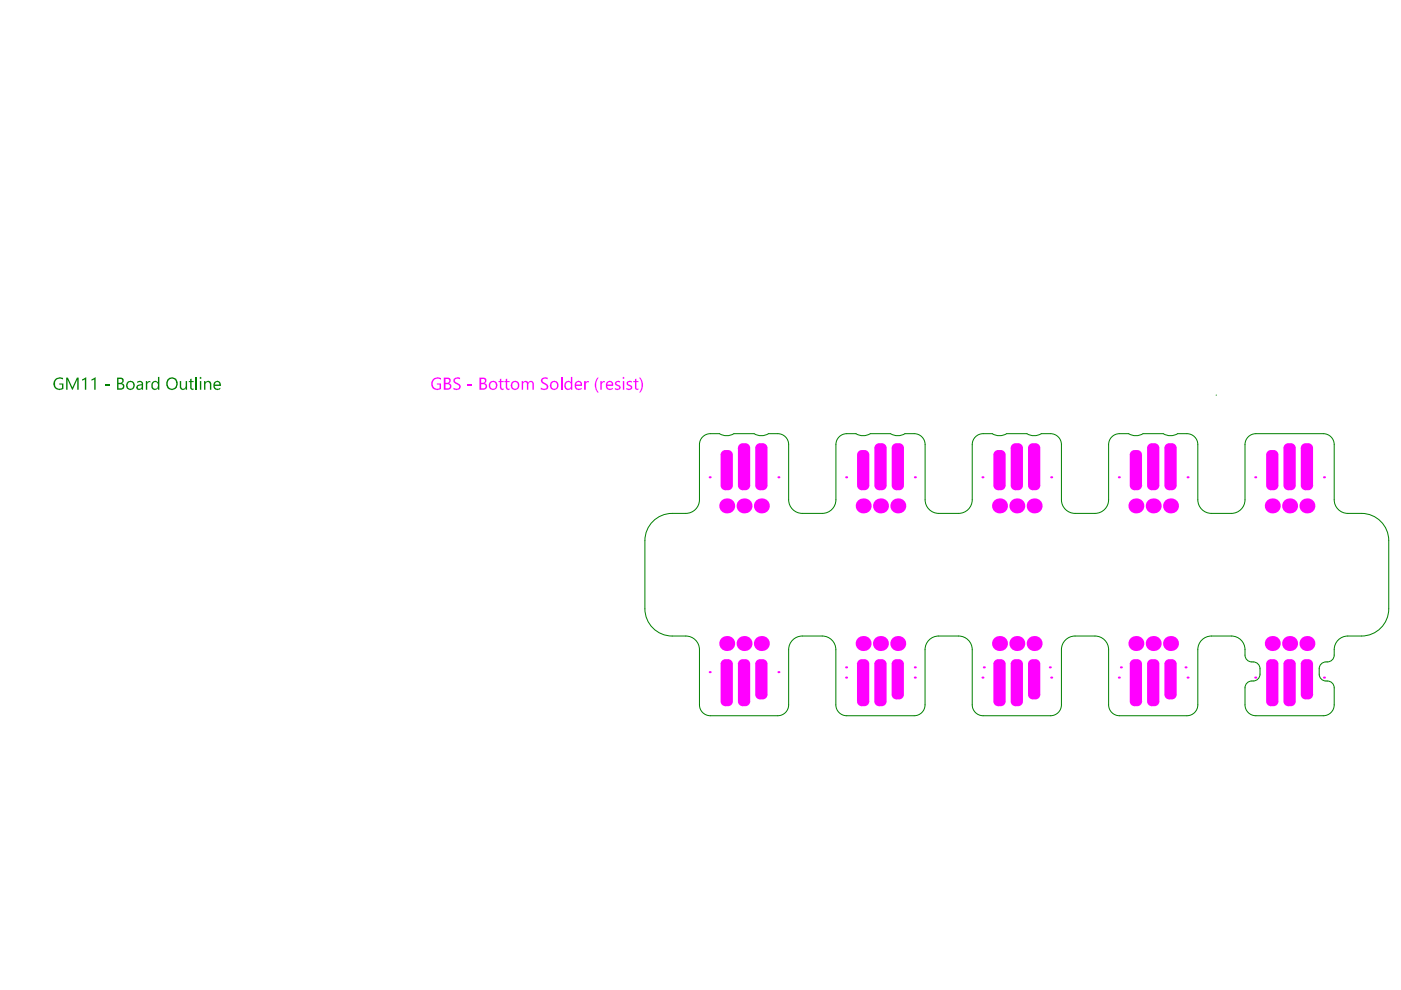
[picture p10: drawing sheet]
<svg xmlns="http://www.w3.org/2000/svg" width="297mm" height="210mm" viewBox="0 0 297 210" stroke-linecap="round" stroke-linejoin="round" font-family="sans-serif">
<g fill="none" stroke="#008000" stroke-width=".21">
<path d="M148.3 94.3v11.7M150.6 91.9h2M155.6 92h4.3M162.9 91.9h2M167.2 94.3v11.7M177.2 94.3v11.7M179.5 92h2M184.5 92h4.3M191.9 92h1.9M196.1 94.3v11.7M206.1 94.3v11.7M208.4 91.9h2"/>
<path d="M213.4 92h4.3M220.8 91.9h1.9M225 94.3v11.7M235 94.3v11.7M237.4 91.9h1.9M242.4 92h4.2M249.7 91.9h1.9M254 94.3v11.7M257.8 83.8h.1M264 94.3v11.7M266.3 92h14.3M282.9 94.3v11.7"/>
<path d="M136.7 114.6v14.5M142.5 108.9h2.9M170.1 108.9h4.2M199 108.9h4.2M227.9 108.9h4.3M256.9 108.9h4.2M285.8 108.9h2.9M294.4 114.6v14.5M142.5 134.9h2.9M148.3 137.7v11.7M167.2 137.7v11.7M170.1 134.9h4.2"/>
<path d="M177.2 137.7v11.7M196.1 137.7v11.7M199 134.9h4.2M206.1 137.7v11.7M225 137.7v11.7M227.9 134.9h4.3M235 137.7v11.7M254 137.7v11.7M256.9 134.9h4.2M264 137.7v1.2M282.9 137.7v1.2M285.8 134.9h2.9"/>
<path d="M150.6 151.8h14.3M179.5 151.8h14.3M208.4 151.8h14.3M237.4 151.8h14.2M264 145.8v3.6M265.4 144.4h.3M265.4 140.3h.3M266.3 151.8h14.3M267.1 141.8v1.1M279.7 141.8v1.1M281.1 144.4h.3M281.1 140.3h.3"/>
<path d="M282.9 145.8v3.6"/>
</g>
<g fill="#008000">
<path d="M11.6 80.5l.1-.1a1.43 1.43 0 0 1 1.7-.3v.4l-.4-.1a1.03 1.03 0 0 0-1.3 .9 1.03 1.03 0 0 0 1.2 1h.2v-.8h-.5v-.2h.8v1.2l-.3 .1a1.29 1.29 0 0 1-1.6-.5 1.29 1.29 0 0 1 .1-1.6z"/>
<path d="M14 80.1h.4l1 2.1 .9-2.1h.4v2.5h-.3v-2.2l-1 2.2h-.1l-1-2.2v2.2h-.3z"/>
<path d="M17.4 80.4l.9-.4v2.6h-.3v-2.2l-.5 .3z"/>
<path d="M19.4 80.4l.9-.4v2.6h-.3v-2.2l-.5 .3z"/>
<path d="M22.3 81.5h.9v.3h-.9z"/>
<path d="M30.9 80.8h.3v.4l.3-.4h.4v.3a.53 .53 0 0 0-.7 .6v.9h-.3z"/>
<path d="M38.1 80.8h.3v1a.49 .49 0 0 0 .5 .6 .49 .49 0 0 0 .5-.6v-1h.3v1.8h-.3v-.3a.67 .67 0 0 1-.8 .3 .67 .67 0 0 1-.5-.7z"/>
<path d="M40.3 80.4l.3-.1v.5h.5v.2h-.5v1.1a.25 .25 0 0 0 .1 .3 .25 .25 0 0 0 .4-.1v.3a.49 .49 0 0 1-.6 0 .49 .49 0 0 1-.2-.5v-1.1h-.3v-.2h.3z"/>
<path d="M25.1 80.4v.8h.3a.41 .41 0 0 0 .5-.4 .41 .41 0 0 0-.4-.4zM25.1 81.5v.8h.5a.46 .46 0 0 0 .5-.5 .46 .46 0 0 0-.7-.3zM24.8 80.1h.8a.6 .6 0 0 1 .6 .4 .6 .6 0 0 1-.4 .7 .71 .71 0 0 1 .6 .8 .71 .71 0 0 1-.8 .6h-.8z"/>
<path d="M27.2 81.2l-.1 .2a.67 .67 0 0 0 .1 .8 .67 .67 0 0 0 .8 .1l.1-.2a.65 .65 0 0 0 0-.9 .65 .65 0 0 0-.9 0zM26.7 81.7a.95 .95 0 0 1 1.9 0 .95 .95 0 0 1-1.9 0z"/>
<path d="M29.2 81.9v.2a.46 .46 0 0 0 .5 .3 .46 .46 0 0 0 .3-.5v-.2zM29.1 80.9a.79 .79 0 0 1 1.2 .5v1.2h-.3v-.3a.59 .59 0 0 1-.7 .4 .59 .59 0 0 1-.4-.7 .59 .59 0 0 1 .6-.5h.5a.51 .51 0 0 0-.4-.5 .51 .51 0 0 0-.5 .2z"/>
<path d="M32.2 81.2a.79 .79 0 0 1 1.3-.2v-1.1h.3v2.7h-.3v-.3a.83 .83 0 0 1-1.1 .2 .83 .83 0 0 1-.3-1zM32.5 81.2l-.1 .2a.73 .73 0 0 0 .4 1l.5-.1 .2-.8a.56 .56 0 0 0-.4-.5 .56 .56 0 0 0-.6 .2z"/>
<path d="M35.8 80.6l-.3 .5v.5a.95 .95 0 0 0 1.3 .7 .95 .95 0 0 0 .5-1.4 .97 .97 0 0 0-1.5-.3zM35.5 80.4l.3-.2a1.3 1.3 0 0 1 1.9 1.1 1.3 1.3 0 0 1-1.8 1.3 1.5 1.5 0 0 1-.4-2.2z"/>
</g>
<path d="M41.6 79.9v2.7" fill="none" stroke="#008000" stroke-width=".29"/>
<g fill="#008000">
<path d="M43.3 80.8h.3v.3a.67 .67 0 0 1 .8-.3 .67 .67 0 0 1 .4 .7v1.1h-.3v-1a.49 .49 0 0 0-.5-.6 .49 .49 0 0 0-.4 .6v1h-.3z"/>
<path d="M42.3 80.1a.21 .21 0 0 1 .4 0 .21 .21 0 0 1-.4 0zM42.4 80.8h.3v1.8h-.3z"/>
<path d="M45.6 81.2l-.1 .3h1a.47 .47 0 0 0-.3-.5 .47 .47 0 0 0-.6 .2zM45.3 81.2h.1a.77 .77 0 0 1 .9-.4 .77 .77 0 0 1 .6 .8v.2h-1.4a.66 .66 0 0 0 .5 .6 .66 .66 0 0 0 .7-.2v.3a.95 .95 0 0 1-1.2-.1 .95 .95 0 0 1-.2-1.2z"/>
</g>
<g fill="none" stroke="#008000" stroke-width=".21">
<path d="M150.6 91.9a2.31 2.31 0 0 0-2.3 2.4M155.6 92a2.89 2.89 0 0 1-3 0M162.9 91.9a2.89 2.89 0 0 1-3 .1M164.9 91.9a2.31 2.31 0 0 1 2.3 2.4M179.5 91.9a2.31 2.31 0 0 0-2.3 2.4M184.5 92a2.89 2.89 0 0 1-3 0M191.9 91.9a2.89 2.89 0 0 1-3.1 .1M193.8 91.9a2.31 2.31 0 0 1 2.3 2.4M208.4 91.9a2.31 2.31 0 0 0-2.3 2.4M213.4 92a2.89 2.89 0 0 1-3 0M220.8 91.9a2.89 2.89 0 0 1-3.1 .1M222.7 91.9a2.31 2.31 0 0 1 2.3 2.4"/>
<path d="M237.4 91.9a2.31 2.31 0 0 0-2.4 2.4M242.3 92a2.89 2.89 0 0 1-3 0M249.7 91.9a2.89 2.89 0 0 1-3.1 .1M251.6 91.9a2.31 2.31 0 0 1 2.4 2.4M266.3 91.9a2.31 2.31 0 0 0-2.3 2.4M280.6 91.9a2.31 2.31 0 0 1 2.3 2.4M142.5 108.9a5.8 5.8 0 0 0-5.8 5.7M148.3 106a2.89 2.89 0 0 1-2.9 2.9M167.2 106a2.89 2.89 0 0 0 2.9 2.9M177.2 106a2.89 2.89 0 0 1-2.9 2.9M196.1 106a2.89 2.89 0 0 0 2.9 2.9M206.1 106a2.89 2.89 0 0 1-2.9 2.9"/>
<path d="M225 106a2.89 2.89 0 0 0 2.9 2.9M235 106a2.89 2.89 0 0 1-2.8 2.9M254 106a2.89 2.89 0 0 0 2.9 2.9M264 106a2.89 2.89 0 0 1-2.9 2.9M282.9 106a2.89 2.89 0 0 0 2.9 2.9M288.7 108.9a5.8 5.8 0 0 1 5.7 5.7M136.7 129.1a5.8 5.8 0 0 0 5.8 5.8M145.4 134.9a2.89 2.89 0 0 1 2.9 2.8M170.1 134.9a2.89 2.89 0 0 0-2.9 2.8M174.3 134.9a2.89 2.89 0 0 1 2.9 2.8M199 134.9a2.89 2.89 0 0 0-2.9 2.8M203.2 134.9a2.89 2.89 0 0 1 2.9 2.8"/>
<path d="M227.9 134.9a2.89 2.89 0 0 0-2.9 2.8M232.2 134.9a2.89 2.89 0 0 1 2.8 2.8M256.9 134.9a2.89 2.89 0 0 0-2.9 2.8M261.1 134.9a2.89 2.89 0 0 1 2.9 2.8M264 138.9a1.44 1.44 0 0 0 1.4 1.4M282.9 138.9a1.44 1.44 0 0 1-1.5 1.4M285.8 134.9a2.89 2.89 0 0 0-2.9 2.8M294.4 129.1a5.8 5.8 0 0 1-5.7 5.8M148.3 149.4a2.31 2.31 0 0 0 2.3 2.4M167.2 149.4a2.31 2.31 0 0 1-2.3 2.4M177.2 149.4a2.31 2.31 0 0 0 2.3 2.4M196.1 149.4a2.31 2.31 0 0 1-2.3 2.4"/>
<path d="M206.1 149.4a2.31 2.31 0 0 0 2.3 2.4M225 149.4a2.31 2.31 0 0 1-2.3 2.4M235 149.4a2.31 2.31 0 0 0 2.4 2.4M254 149.4a2.31 2.31 0 0 1-2.4 2.4M264 149.4a2.31 2.31 0 0 0 2.3 2.4M265.4 144.4a1.44 1.44 0 0 0-1.4 1.4M265.7 140.3a1.44 1.44 0 0 1 1.4 1.5M267.1 142.9a1.44 1.44 0 0 1-1.4 1.5M279.7 142.9a1.44 1.44 0 0 0 1.4 1.5M281.1 140.3a1.44 1.44 0 0 0-1.4 1.5M281.4 144.4a1.44 1.44 0 0 1 1.5 1.4M282.9 149.4a2.31 2.31 0 0 1-2.3 2.4"/>
</g>
<g fill="#f0f">
<path d="M91.8 80.4l.2-.1a1.51 1.51 0 0 1 1.5-.2l-.1 .4a1.07 1.07 0 0 0-1.7 .7 1.07 1.07 0 0 0 1.5 1.1v-.8h-.6v-.2h.9v1.2l-1 .2a1.41 1.41 0 0 1-.7-2.3z"/>
<path d="M96.2 80.3l.7-.3 .6 .1v.3h-.3a.47 .47 0 0 0-.7 .1 .47 .47 0 0 0 .4 .7h.1a.75 .75 0 0 1 .7 .9 .75 .75 0 0 1-1 .6l-.6-.1v-.4a.79 .79 0 0 0 1.2-.1v-.3l-.4-.3a.77 .77 0 0 1-.7-1.2z"/>
<path d="M99.2 81.5h.9v.3h-.9z"/>
<path d="M106 80.4l.3-.1v.5h.5v.2h-.5v1.1l.1 .3 .4-.1v.3a.55 .55 0 0 1-.8-.5v-1.1h-.3v-.2h.3z"/>
<path d="M107.2 80.4l.3-.1v.5h.5v.2h-.5v1.1l.2 .3 .3-.1v.3a.55 .55 0 0 1-.8-.5v-1.1h-.3v-.2h.3z"/>
<path d="M110.6 80.8h.3v.3a.58 .58 0 0 1 .6-.4 .58 .58 0 0 1 .5 .5 .62 .62 0 0 1 .8-.4 .62 .62 0 0 1 .4 .7v1.1h-.3v-1a.46 .46 0 0 0-.5-.6 .46 .46 0 0 0-.4 .6v1h-.3v-1.1a.42 .42 0 0 0-.4-.5 .42 .42 0 0 0-.4 .6v1h-.3z"/>
<path d="M114.8 80.3l.7-.3 .6 .1v.3h-.3a.47 .47 0 0 0-.7 .1 .47 .47 0 0 0 .4 .7h.2a.75 .75 0 0 1 .5 .6 .75 .75 0 0 1-.3 .8l-.4 .1-.8-.1v-.4l.2 .1a.54 .54 0 0 0 .7 .1 .54 .54 0 0 0 .2-.6l-.6-.4a.68 .68 0 0 1-.4-1.1z"/>
<path d="M94.5 80.4v.8h.2a.41 .41 0 0 0 .6-.4 .41 .41 0 0 0-.5-.4zM94.5 81.5v.8h.4a.46 .46 0 0 0 .5-.5 .46 .46 0 0 0-.7-.3zM94.1 80.1h.8a.6 .6 0 0 1 .7 .4 .6 .6 0 0 1-.5 .7 .71 .71 0 0 1 .6 .8 .71 .71 0 0 1-.8 .6h-.8z"/>
<path d="M102 80.4v.8h.3a.41 .41 0 0 0 .5-.4 .41 .41 0 0 0-.4-.4zM102 81.5v.8h.5a.46 .46 0 0 0 .5-.5 .46 .46 0 0 0-.7-.3zM101.7 80.1h.8a.6 .6 0 0 1 .6 .4 .6 .6 0 0 1-.4 .7 .71 .71 0 0 1 .6 .8 .71 .71 0 0 1-.8 .6h-.8z"/>
<path d="M104.1 81.2a.67 .67 0 0 0 0 1.1 .67 .67 0 0 0 1-.3 .66 .66 0 0 0-.2-.9 .66 .66 0 0 0-.8 .1zM103.6 81.7a.96 .96 0 0 1 1.9 0 .96 .96 0 0 1-1.9 0z"/>
<path d="M108.7 81.2v.1a.68 .68 0 0 0 .1 .9 .68 .68 0 0 0 .9 0l.1-.2a.68 .68 0 0 0-.2-.8 .68 .68 0 0 0-.8 0zM108.3 81.7a.95 .95 0 0 1 1.9 0 .95 .95 0 0 1-1.9 0z"/>
<path d="M116.8 81.7a.7 .7 0 0 0 1.4 0 .7 .7 0 0 0-1.4 0zM116.7 81.2a.95 .95 0 0 1 1.7 .2 .95 .95 0 0 1-1.2 1.2h-.1a1.1 1.1 0 0 1-.5-1.1z"/>
</g>
<path d="M119.1 79.9v2.7" fill="none" stroke="#f0f" stroke-width=".29"/>
<g fill="#f0f">
<path d="M123.8 80.8h.4v.4l.2-.4h.5v.3l-.3-.1-.4 .3v1.3h-.4z"/>
<path d="M126.5 80.3l.4-.2-.5 1.1 .1 1.2 .4 .8h-.3l-.1-.2-.4-1 .1-1.1z"/>
<path d="M127.3 80.8h.3v.4l.3-.4h.3v.3a.48 .48 0 0 0-.5 .1 .48 .48 0 0 0-.1 .5v.9h-.3z"/>
<path d="M130.4 81l.8-.3 .3 .1v.4a.4 .4 0 0 0-.5-.2 .4 .4 0 0 0-.3 .5h.2a.66 .66 0 0 1 .6 1h-.1a.79 .79 0 0 1-1 .1v-.3a.63 .63 0 0 0 .9-.2l-.3-.2a.64 .64 0 0 1-.6-.7z"/>
<path d="M132.9 81l.1-.1a.71 .71 0 0 1 1 0v.2a.47 .47 0 0 0-.6-.1 .47 .47 0 0 0-.2 .5h.1a.76 .76 0 0 1 .7 .8v.1a.91 .91 0 0 1-1.2 .2l.1-.3a.5 .5 0 0 0 .5 .1 .5 .5 0 0 0 .3-.4l-.1-.1a.68 .68 0 0 1-.7-.9z"/>
<path d="M134.6 80.4l.3-.1v.5h.5v.2h-.5v1.3h.5v.3l-.3 .1-.5-.3v-1.4h-.3v-.2h.3z"/>
<path d="M135.5 80.1h.3l.5 1.1-.1 1.1-.5 .9-.2-.1 .5-.7v-1.2z"/>
<path d="M119.9 81l.1-.1a.65 .65 0 0 1 1 .1v-1.1h.3v2.7h-.3v-.3a.82 .82 0 0 1-1.1 .2 .82 .82 0 0 1-.2-1.1zM120.1 81.2v.1a.6 .6 0 0 0 0 1 .6 .6 0 0 0 .9-.3v-.5a.54 .54 0 0 0-.3-.5 .54 .54 0 0 0-.6 .2z"/>
<path d="M122.2 81.2l-.1 .3h1a.47 .47 0 0 0-.3-.5 .47 .47 0 0 0-.6 .2zM122.1 80.9a.78 .78 0 0 1 .9-.1 .78 .78 0 0 1 .4 .8v.2h-1.3a.66 .66 0 0 0 .5 .6 .66 .66 0 0 0 .7-.2l-.1 .3a.9 .9 0 0 1-1.1-.1 .9 .9 0 0 1-.2-1.1z"/>
<path d="M128.8 81.2v.3h.9a.47 .47 0 0 0-.3-.5 .47 .47 0 0 0-.6 .2zM128.7 80.9a.78 .78 0 0 1 .9-.1 .78 .78 0 0 1 .4 .8v.2h-1.2a.66 .66 0 0 0 .4 .6 .66 .66 0 0 0 .7-.2v.3a.89 .89 0 0 1-1.2 0 .89 .89 0 0 1-.2-1.2z"/>
<path d="M132 80.1a.2 .2 0 0 1 .4 0 .2 .2 0 0 1-.4 0zM132.1 80.8h.3v1.8h-.3z"/>
<path d="M158 94v1zM158 94a1.01 1.01 0 0 1 1.1 1h-1.1z"/>
<path d="M156.5 95h1zM156.8 94.3l.7-.3v1h-1z"/>
<path d="M157.5 102.9v1zM156.5 102.9h1v1a1.01 1.01 0 0 1-1-1z"/>
<path d="M158 102.9h1.1zM158 102.9h1.1a1.01 1.01 0 0 1-1.1 1z"/>
<path d="M154.4 95.4v1zM154.4 95.4a1.01 1.01 0 0 1 1 1h-1z"/>
<path d="M152.8 96.4h1zM153.1 95.7l.7-.3v1h-1z"/>
<path d="M153.8 102.9v1zM152.8 102.9h1v1a1.01 1.01 0 0 1-1-1z"/>
<path d="M154.4 102.9h1zM154.4 102.9h1a1.01 1.01 0 0 1-1 1z"/>
<path d="M161.7 94v1zM161.7 94a1.01 1.01 0 0 1 1 1h-1z"/>
<path d="M160.1 95h1zM160.4 94.3l.7-.3v1h-1z"/>
<path d="M161.1 102.9v1zM160.1 102.9h1v1a1.01 1.01 0 0 1-1-1z"/>
<path d="M161.7 102.9h1zM161.7 102.9h1a1.01 1.01 0 0 1-1 1z"/>
<path d="M190.6 94v1zM190.6 94a1.01 1.01 0 0 1 1.1 1h-1.1z"/>
<path d="M189.1 95h1zM189.4 94.3l.7-.3v1h-1z"/>
<path d="M190.1 102.9v1zM189.1 102.9h1v1a1.01 1.01 0 0 1-1-1z"/>
<path d="M190.6 102.9h1.1zM190.6 102.9h1.1a1.01 1.01 0 0 1-1.1 1z"/>
<path d="M183.3 95.4v1zM183.3 95.4a1.01 1.01 0 0 1 1 1h-1z"/>
<path d="M181.7 96.4h1zM182 95.7l.7-.3v1h-1z"/>
<path d="M182.7 102.9v1zM181.7 102.9h1v1a1.01 1.01 0 0 1-1-1z"/>
<path d="M183.3 102.9h1zM183.3 102.9h1a1.01 1.01 0 0 1-1 1z"/>
<path d="M187 94v1zM187 94a1.01 1.01 0 0 1 1 1h-1z"/>
<path d="M185.4 95h1zM185.7 94.3l.7-.3v1h-1z"/>
<path d="M186.4 102.9v1zM185.4 102.9h1v1a1.01 1.01 0 0 1-1-1z"/>
<path d="M187 102.9h1zM187 102.9h1a1.01 1.01 0 0 1-1 1z"/>
<path d="M215.9 94v1zM215.9 94a1.01 1.01 0 0 1 1 1h-1z"/>
<path d="M214.3 95h1zM214.6 94.3l.7-.3v1h-1z"/>
<path d="M215.3 102.9v1zM214.3 102.9h1v1a1.01 1.01 0 0 1-1-1z"/>
<path d="M215.9 102.9h1zM215.9 102.9h1a1.01 1.01 0 0 1-1 1z"/>
<path d="M212.2 95.4v1zM212.2 95.4a1.01 1.01 0 0 1 1 1h-1z"/>
<path d="M210.6 96.4h1zM210.9 95.7l.7-.3v1h-1z"/>
<path d="M211.6 102.9v1zM210.6 102.9h1v1a1.01 1.01 0 0 1-1-1z"/>
<path d="M212.2 102.9h1zM212.2 102.9h1a1.01 1.01 0 0 1-1 1z"/>
<path d="M219.5 94v1zM219.5 94a1.01 1.01 0 0 1 1.1 1h-1.1z"/>
<path d="M218 95h1zM218.3 94.3l.7-.3v1h-1z"/>
<path d="M219 102.9v1zM218 102.9h1v1a1.01 1.01 0 0 1-1-1z"/>
<path d="M219.5 102.9h1.1zM219.5 102.9h1.1a1.01 1.01 0 0 1-1.1 1z"/>
<path d="M248.5 94v1zM248.5 94a1.01 1.01 0 0 1 1 1h-1z"/>
<path d="M246.9 95h1zM247.2 94.3l.7-.3v1h-1z"/>
<path d="M247.9 102.9v1zM246.9 102.9h1v1a1.01 1.01 0 0 1-1-1z"/>
<path d="M248.5 102.9h1zM248.5 102.9h1a1.01 1.01 0 0 1-1 1z"/>
<path d="M241.1 95.4v1zM241.1 95.4a1.01 1.01 0 0 1 1 1h-1z"/>
<path d="M239.5 96.4h1zM239.8 95.7l.7-.3v1h-1z"/>
<path d="M240.5 102.9v1zM239.5 102.9h1v1a1.01 1.01 0 0 1-1-1z"/>
<path d="M241.1 102.9h1zM241.1 102.9h1a1.01 1.01 0 0 1-1 1z"/>
<path d="M244.8 94v1zM244.8 94a1.01 1.01 0 0 1 1 1h-1z"/>
<path d="M243.2 95h1zM243.5 94.3l.7-.3v1h-1z"/>
<path d="M244.2 102.9v1zM243.2 102.9h1v1a1.01 1.01 0 0 1-1-1z"/>
<path d="M244.8 102.9h1zM244.8 102.9h1a1.01 1.01 0 0 1-1 1z"/>
<path d="M273.7 94v1zM273.7 94a1.01 1.01 0 0 1 1 1h-1z"/>
<path d="M272.1 95h1zM272.4 94.3l.7-.3v1h-1z"/>
<path d="M273.1 102.9v1zM272.1 102.9h1v1a1.01 1.01 0 0 1-1-1z"/>
<path d="M273.7 102.9h1zM273.7 102.9h1a1.01 1.01 0 0 1-1 1z"/>
<path d="M270 95.4v1zM270 95.4a1.01 1.01 0 0 1 1 1h-1z"/>
<path d="M268.4 96.4h1.1zM268.7 95.7l.8-.3v1h-1.1z"/>
<path d="M269.5 102.9v1zM268.4 102.9h1.1v1a1.01 1.01 0 0 1-1.1-1z"/>
<path d="M270 102.9h1zM270 102.9h1a1.01 1.01 0 0 1-1 1z"/>
<path d="M277.4 94v1zM277.4 94a1.01 1.01 0 0 1 1 1h-1z"/>
<path d="M275.8 95h1zM276.1 94.3l.7-.3v1h-1z"/>
<path d="M276.8 102.9v1zM275.8 102.9h1v1a1.01 1.01 0 0 1-1-1z"/>
<path d="M277.4 102.9h1zM277.4 102.9h1a1.01 1.01 0 0 1-1 1z"/>
<path d="M269.5 148.7v1zM268.4 148.7h1.1v1a1.01 1.01 0 0 1-1.1-1z"/>
<path d="M270 148.7h1zM270 148.7h1a1.01 1.01 0 0 1-1 1z"/>
<path d="M270 139.8v1zM270 139.8a1.01 1.01 0 0 1 1 1h-1z"/>
<path d="M268.4 140.8h1.1zM268.7 140.1l.8-.3v1h-1.1z"/>
<path d="M276.8 147.3v1zM275.8 147.3h1v1a1.01 1.01 0 0 1-1-1z"/>
<path d="M277.4 147.3h1zM277.4 147.3h1a1.01 1.01 0 0 1-1 1z"/>
<path d="M277.4 139.8v1zM277.4 139.8a1.01 1.01 0 0 1 1 1h-1z"/>
<path d="M275.8 140.8h1zM276.1 140.1l.7-.3v1h-1z"/>
<path d="M273.1 148.7v1zM272.1 148.7h1v1a1.01 1.01 0 0 1-1-1z"/>
<path d="M273.7 148.7h1zM273.7 148.7h1a1.01 1.01 0 0 1-1 1z"/>
<path d="M273.7 139.8v1zM273.7 139.8a1.01 1.01 0 0 1 1 1h-1z"/>
<path d="M272.1 140.8h1zM272.4 140.1l.7-.3v1h-1z"/>
<path d="M244.2 148.7v1zM243.2 148.7h1v1a1.01 1.01 0 0 1-1-1z"/>
<path d="M244.8 148.7h1zM244.8 148.7h1a1.01 1.01 0 0 1-1 1z"/>
<path d="M244.8 139.8v1zM244.8 139.8a1.01 1.01 0 0 1 1 1h-1z"/>
<path d="M243.2 140.8h1zM243.5 140.1l.7-.3v1h-1z"/>
<path d="M247.9 147.3v1zM246.9 147.3h1v1a1.01 1.01 0 0 1-1-1z"/>
<path d="M248.5 147.3h1zM248.5 147.3h1a1.01 1.01 0 0 1-1 1z"/>
<path d="M248.5 139.8v1zM248.5 139.8a1.01 1.01 0 0 1 1 1h-1z"/>
<path d="M246.9 140.8h1zM247.2 140.1l.7-.3v1h-1z"/>
<path d="M240.5 148.7v1zM239.5 148.7h1v1a1.01 1.01 0 0 1-1-1z"/>
<path d="M241.1 148.7h1zM241.1 148.7h1a1.01 1.01 0 0 1-1 1z"/>
<path d="M241.1 139.8v1zM241.1 139.8a1.01 1.01 0 0 1 1 1h-1z"/>
<path d="M239.5 140.8h1zM239.8 140.1l.7-.3v1h-1z"/>
<path d="M211.6 148.7v1zM210.6 148.7h1v1a1.01 1.01 0 0 1-1-1z"/>
<path d="M212.2 148.7h1zM212.2 148.7h1a1.01 1.01 0 0 1-1 1z"/>
<path d="M212.2 139.8v1zM212.2 139.8a1.01 1.01 0 0 1 1 1h-1z"/>
<path d="M210.6 140.8h1zM210.9 140.1l.7-.3v1h-1z"/>
<path d="M219 147.3v1zM218 147.3h1v1a1.01 1.01 0 0 1-1-1z"/>
<path d="M219.5 147.3h1.1zM219.5 147.3h1.1a1.01 1.01 0 0 1-1.1 1z"/>
<path d="M219.5 139.8v1zM219.5 139.8a1.01 1.01 0 0 1 1.1 1h-1.1z"/>
<path d="M218 140.8h1zM218.3 140.1l.7-.3v1h-1z"/>
<path d="M215.3 148.7v1zM214.3 148.7h1v1a1.01 1.01 0 0 1-1-1z"/>
<path d="M215.9 148.7h1zM215.9 148.7h1a1.01 1.01 0 0 1-1 1z"/>
<path d="M215.9 139.8v1zM215.9 139.8a1.01 1.01 0 0 1 1 1h-1z"/>
<path d="M214.3 140.8h1zM214.6 140.1l.7-.3v1h-1z"/>
<path d="M186.4 148.7v1zM185.4 148.7h1v1a1.01 1.01 0 0 1-1-1z"/>
<path d="M187 148.7h1zM187 148.7h1a1.01 1.01 0 0 1-1 1z"/>
<path d="M187 139.8v1zM187 139.8a1.01 1.01 0 0 1 1 1h-1z"/>
<path d="M185.4 140.8h1zM185.7 140.1l.7-.3v1h-1z"/>
<path d="M190.1 147.3v1zM189 147.3h1.1v1a1.01 1.01 0 0 1-1.1-1z"/>
<path d="M190.6 147.3h1zM190.6 147.3h1a1.01 1.01 0 0 1-1 1z"/>
<path d="M190.6 139.8v1zM190.6 139.8a1.01 1.01 0 0 1 1 1h-1z"/>
<path d="M189 140.8h1.1zM189.3 140.1l.8-.3v1h-1.1z"/>
<path d="M182.7 148.7v1zM181.7 148.7h1v1a1.01 1.01 0 0 1-1-1z"/>
<path d="M183.3 148.7h1zM183.3 148.7h1a1.01 1.01 0 0 1-1 1z"/>
<path d="M183.3 139.8v1zM183.3 139.8a1.01 1.01 0 0 1 1 1h-1z"/>
<path d="M181.7 140.8h1zM182 140.1l.7-.3v1h-1z"/>
<path d="M153.8 148.7v1zM152.8 148.7h1v1a1.01 1.01 0 0 1-1-1z"/>
<path d="M154.4 148.7h1zM154.4 148.7h1a1.01 1.01 0 0 1-1 1z"/>
<path d="M154.4 139.8v1zM154.4 139.8a1.01 1.01 0 0 1 1 1h-1z"/>
<path d="M152.8 140.8h1zM153.1 140.1l.7-.3v1h-1z"/>
<path d="M161.1 147.3v1zM160.1 147.3h1v1a1.01 1.01 0 0 1-1-1z"/>
<path d="M161.7 147.3h1zM161.7 147.3h1a1.01 1.01 0 0 1-1 1z"/>
<path d="M161.7 139.8v1zM161.7 139.8a1.01 1.01 0 0 1 1 1h-1z"/>
<path d="M160.1 140.8h1zM160.4 140.1l.7-.3v1h-1z"/>
<path d="M157.5 148.7v1zM156.5 148.7h1v1a1.01 1.01 0 0 1-1-1z"/>
<path d="M158 148.7h1.1zM158 148.7h1.1a1.01 1.01 0 0 1-1.1 1z"/>
<path d="M158 139.8v1zM158 139.8a1.01 1.01 0 0 1 1.1 1h-1.1z"/>
<path d="M156.5 140.8h1zM156.8 140.1l.7-.3v1h-1z"/>
<circle cx="150.5" cy="142.5" r=".22"/>
<circle cx="150.5" cy="101.2" r=".22"/>
<circle cx="154.1" cy="136.4" r="1.59"/>
<circle cx="154.1" cy="107.3" r="1.59"/>
<circle cx="157.8" cy="136.4" r="1.59"/>
<circle cx="157.8" cy="107.3" r="1.59"/>
<circle cx="161.4" cy="136.4" r="1.59"/>
<circle cx="161.4" cy="107.3" r="1.59"/>
<circle cx="165" cy="142.5" r=".22"/>
<circle cx="165" cy="101.2" r=".22"/>
<circle cx="179.4" cy="141.5" r=".22"/>
<circle cx="179.4" cy="143.7" r=".22"/>
<circle cx="179.4" cy="101.2" r=".22"/>
<circle cx="183" cy="136.4" r="1.59"/>
<circle cx="183" cy="107.3" r="1.59"/>
<circle cx="186.7" cy="136.4" r="1.59"/>
<circle cx="186.7" cy="107.3" r="1.59"/>
<circle cx="190.3" cy="136.4" r="1.59"/>
<circle cx="190.4" cy="107.3" r="1.59"/>
<circle cx="194" cy="141.5" r=".22"/>
<circle cx="194" cy="143.7" r=".22"/>
<circle cx="194" cy="101.2" r=".22"/>
<circle cx="208.3" cy="143.7" r=".22"/>
<circle cx="208.3" cy="101.2" r=".22"/>
<circle cx="208.6" cy="141.5" r=".22"/>
<circle cx="211.9" cy="136.4" r="1.59"/>
<circle cx="211.9" cy="107.3" r="1.59"/>
<circle cx="237.2" cy="101.2" r=".22"/>
<circle cx="237.7" cy="141.5" r=".22"/>
<circle cx="240.8" cy="107.3" r="1.59"/>
<circle cx="222.6" cy="141.5" r=".22"/>
<circle cx="219.3" cy="107.3" r="1.59"/>
<circle cx="240.8" cy="136.4" r="1.59"/>
<circle cx="237.2" cy="143.7" r=".22"/>
<circle cx="215.6" cy="107.3" r="1.59"/>
<circle cx="222.9" cy="101.2" r=".22"/>
<circle cx="222.9" cy="143.7" r=".22"/>
<circle cx="219.3" cy="136.4" r="1.59"/>
<circle cx="215.6" cy="136.4" r="1.59"/>
<circle cx="244.5" cy="107.3" r="1.59"/>
<circle cx="266.1" cy="143.7" r=".22"/>
<circle cx="280.7" cy="143.7" r=".22"/>
<circle cx="251.8" cy="143.7" r=".22"/>
<circle cx="251.4" cy="141.5" r=".22"/>
<circle cx="244.5" cy="136.4" r="1.59"/>
<circle cx="277.1" cy="136.4" r="1.59"/>
<circle cx="248.2" cy="136.4" r="1.59"/>
<circle cx="269.7" cy="136.4" r="1.59"/>
<circle cx="273.4" cy="136.4" r="1.59"/>
<circle cx="269.7" cy="107.3" r="1.59"/>
<circle cx="277.1" cy="107.3" r="1.59"/>
<circle cx="248.2" cy="107.3" r="1.59"/>
<circle cx="273.4" cy="107.3" r="1.59"/>
<circle cx="266.1" cy="101.2" r=".22"/>
<circle cx="280.7" cy="101.2" r=".22"/>
<circle cx="251.8" cy="101.2" r=".22"/>
</g>
<g fill="#f0f">
<path d="M156.5 95l1-1h.5l1.1 1v7.9l-1.1 1h-.5l-1-1z" fill-rule="evenodd"/>
<path d="M152.8 96.4l1-1h.6l1 1v6.5l-1 1h-.6l-1-1z" fill-rule="evenodd"/>
<path d="M160.1 95l1-1h.6l1 1v7.9l-1 1h-.6l-1-1z" fill-rule="evenodd"/>
<path d="M189.1 95l1-1h.5l1.1 1v7.9l-1.1 1h-.5l-1-1z" fill-rule="evenodd"/>
<path d="M181.7 96.4l1-1h.6l1 1v6.5l-1 1h-.6l-1-1z" fill-rule="evenodd"/>
<path d="M185.4 95l1-1h.6l1 1v7.9l-1 1h-.6l-1-1z" fill-rule="evenodd"/>
<path d="M214.3 95l1-1h.6l1 1v7.9l-1 1h-.6l-1-1z" fill-rule="evenodd"/>
<path d="M210.6 96.4l1-1h.6l1 1v6.5l-1 1h-.6l-1-1z" fill-rule="evenodd"/>
<path d="M218 95l1-1h.5l1.1 1v7.9l-1.1 1h-.5l-1-1z" fill-rule="evenodd"/>
<path d="M246.9 95l1-1h.6l1 1v7.9l-1 1h-.6l-1-1z" fill-rule="evenodd"/>
<path d="M239.5 96.4l1-1h.6l1 1v6.5l-1 1h-.6l-1-1z" fill-rule="evenodd"/>
<path d="M243.2 95l1-1h.6l1 1v7.9l-1 1h-.6l-1-1z" fill-rule="evenodd"/>
<path d="M272.1 95l1-1h.6l1 1v7.9l-1 1h-.6l-1-1z" fill-rule="evenodd"/>
<path d="M268.4 96.4l1.1-1h.5l1 1v6.5l-1 1h-.5l-1.1-1z" fill-rule="evenodd"/>
<path d="M275.8 95l1-1h.6l1 1v7.9l-1 1h-.6l-1-1z" fill-rule="evenodd"/>
<path d="M268.4 140.8l1.1-1h.5l1 1v7.9l-1 1h-.5l-1.1-1z" fill-rule="evenodd"/>
<path d="M275.8 140.8l1-1h.6l1 1v6.5l-1 1h-.6l-1-1z" fill-rule="evenodd"/>
<path d="M272.1 140.8l1-1h.6l1 1v7.9l-1 1h-.6l-1-1z" fill-rule="evenodd"/>
<path d="M243.2 140.8l1-1h.6l1 1v7.9l-1 1h-.6l-1-1z" fill-rule="evenodd"/>
<path d="M246.9 140.8l1-1h.6l1 1v6.5l-1 1h-.6l-1-1z" fill-rule="evenodd"/>
<path d="M239.5 140.8l1-1h.6l1 1v7.9l-1 1h-.6l-1-1z" fill-rule="evenodd"/>
<path d="M210.6 140.8l1-1h.6l1 1v7.9l-1 1h-.6l-1-1z" fill-rule="evenodd"/>
<path d="M218 140.8l1-1h.5l1.1 1v6.5l-1.1 1h-.5l-1-1z" fill-rule="evenodd"/>
<path d="M214.3 140.8l1-1h.6l1 1v7.9l-1 1h-.6l-1-1z" fill-rule="evenodd"/>
<path d="M185.4 140.8l1-1h.6l1 1v7.9l-1 1h-.6l-1-1z" fill-rule="evenodd"/>
<path d="M189 140.8l1.1-1h.5l1 1v6.5l-1 1h-.5l-1.1-1z" fill-rule="evenodd"/>
<path d="M181.7 140.8l1-1h.6l1 1v7.9l-1 1h-.6l-1-1z" fill-rule="evenodd"/>
<path d="M152.8 140.8l1-1h.6l1 1v7.9l-1 1h-.6l-1-1z" fill-rule="evenodd"/>
<path d="M160.1 140.8l1-1h.6l1 1v6.5l-1 1h-.6l-1-1z" fill-rule="evenodd"/>
<path d="M156.5 140.8l1-1h.5l1.1 1v7.9l-1.1 1h-.5l-1-1z" fill-rule="evenodd"/>
</g>
</svg>
